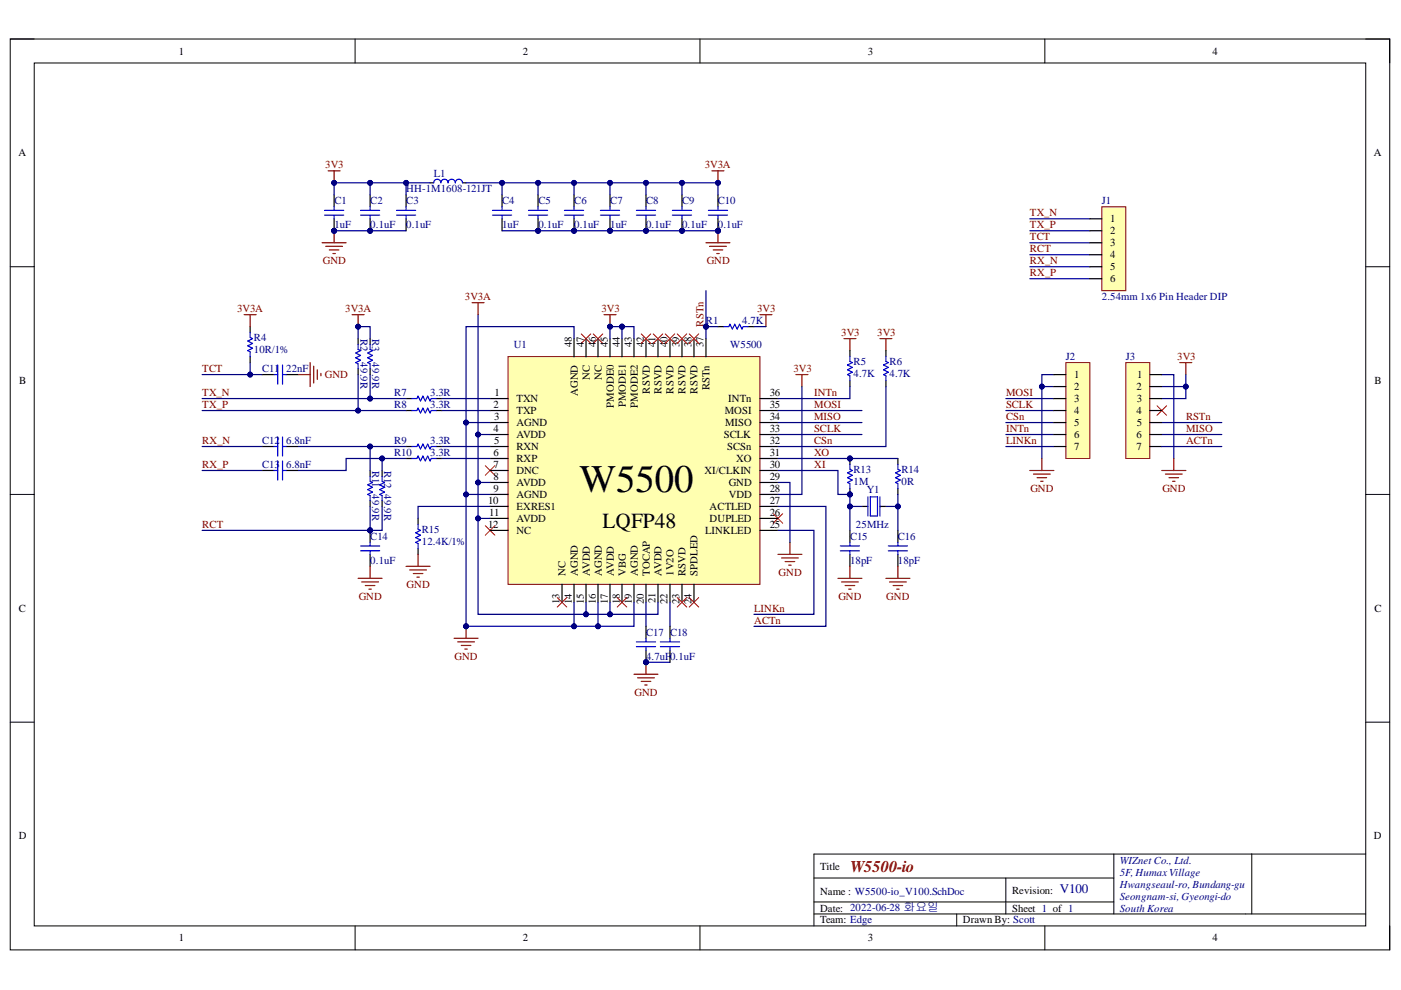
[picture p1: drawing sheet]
<svg xmlns="http://www.w3.org/2000/svg" width="297mm" height="210mm" viewBox="0 0 297 210" stroke-linecap="round" stroke-linejoin="round" font-family="sans-serif">
<defs><g id="words">
<text font-size="8.3" x="122.9" y="104.3">W5500</text>
<text font-size="4.6" x="127.8" y="111.9">LQFP48</text>
<text font-size="3.5" fill="#800000" x="180.2" y="184.9">W5500-io</text>
<text font-size="2.8" fill="#000080" x="224.7" y="189.4">V100</text>
<g font-size="2.3">
<text x="37.9" y="11.6">1</text>
<text x="110.8" y="11.6">2</text>
<text x="184" y="11.6">3</text>
<text x="257" y="11.6">4</text>
<text x="3.9" y="33.1">A</text>
<text x="291.3" y="33.1">A</text>
<text x="235.4" y="47.1">1</text>
<text x="235.4" y="49.7">2</text>
<text x="235.4" y="52.2">3</text>
<text x="235.4" y="54.8">4</text>
<text x="235.4" y="57.3">5</text>
<text x="235.4" y="59.9">6</text>
<text x="121.2" y="73.6" transform="rotate(-90 121.2 73.6)">48</text>
<text x="123.8" y="73.6" transform="rotate(-90 123.8 73.6)">47</text>
<text x="126.3" y="73.6" transform="rotate(-90 126.3 73.6)">46</text>
<text x="128.9" y="73.6" transform="rotate(-90 128.9 73.6)">45</text>
<text x="131.4" y="73.6" transform="rotate(-90 131.4 73.6)">44</text>
<text x="133.9" y="73.6" transform="rotate(-90 133.9 73.6)">43</text>
<text x="136.5" y="73.6" transform="rotate(-90 136.5 73.6)">42</text>
<text x="139" y="73.6" transform="rotate(-90 139 73.6)">41</text>
<text x="141.6" y="73.6" transform="rotate(-90 141.6 73.6)">40</text>
<text x="144.1" y="73.6" transform="rotate(-90 144.1 73.6)">39</text>
<text x="146.6" y="73.6" transform="rotate(-90 146.6 73.6)">38</text>
<text x="149.2" y="73.6" transform="rotate(-90 149.2 73.6)">37</text>
<text x="4.1" y="81.4">B</text>
<text x="104.8" y="83.9">1</text>
<text x="122.5" y="83.9" transform="rotate(-90 122.5 83.9)">AGND</text>
<text x="125.1" y="80.5" transform="rotate(-90 125.1 80.5)">NC</text>
<text x="127.6" y="80.5" transform="rotate(-90 127.6 80.5)">NC</text>
<text x="137.7" y="83.4" transform="rotate(-90 137.7 83.4)">RSVD</text>
<text x="140.3" y="83.4" transform="rotate(-90 140.3 83.4)">RSVD</text>
<text x="142.8" y="83.4" transform="rotate(-90 142.8 83.4)">RSVD</text>
<text x="145.4" y="83.4" transform="rotate(-90 145.4 83.4)">RSVD</text>
<text x="147.9" y="83.4" transform="rotate(-90 147.9 83.4)">RSVD</text>
<text x="150.4" y="82.8" transform="rotate(-90 150.4 82.8)">RSTn</text>
<text x="163.2" y="83.9">36</text>
<text x="227.8" y="80.1">1</text>
<text x="227.8" y="82.7">2</text>
<text x="241" y="82.7">2</text>
<text x="241.1" y="80.1">1</text>
<text x="291.4" y="81.4">B</text>
<text x="104.7" y="86.5">2</text>
<text x="104.7" y="89">3</text>
<text x="109.5" y="85.2">TXN</text>
<text x="109.5" y="87.8">TXP</text>
<text x="130.1" y="86.5" transform="rotate(-90 130.1 86.5)">PMODE0</text>
<text x="132.7" y="86.3" transform="rotate(-90 132.7 86.3)">PMODE1</text>
<text x="135.2" y="86.5" transform="rotate(-90 135.2 86.5)">PMODE2</text>
<text x="153.7" y="87.8">MOSI</text>
<text x="154.4" y="85.2">INTn</text>
<text x="163.2" y="89">34</text>
<text x="163.2" y="86.5">35</text>
<text x="227.8" y="85.2">3</text>
<text x="227.8" y="87.8">4</text>
<text x="241" y="87.8">4</text>
<text x="241.1" y="85.2">3</text>
<text x="104.7" y="91.6">4</text>
<text x="104.7" y="94.2">5</text>
<text x="109.5" y="90.3">AGND</text>
<text x="109.5" y="92.9">AVDD</text>
<text x="109.5" y="95.4">RXN</text>
<text x="153.5" y="92.9">SCLK</text>
<text x="153.7" y="90.3">MISO</text>
<text x="154.2" y="95.4">SCSn</text>
<text x="163.2" y="94.2">32</text>
<text x="163.2" y="91.6">33</text>
<text x="227.8" y="90.3">5</text>
<text x="227.8" y="92.9">6</text>
<text x="227.8" y="95.4">7</text>
<text x="241" y="92.9">6</text>
<text x="241" y="95.4">7</text>
<text x="241.1" y="90.3">5</text>
<text x="104.7" y="96.7">6</text>
<text x="104.7" y="99.3">7</text>
<text x="104.7" y="101.8">8</text>
<text x="109.5" y="98">RXP</text>
<text x="109.5" y="100.5">DNC</text>
<text x="149.3" y="100.5">XI/CLKIN</text>
<text x="156.1" y="98">XO</text>
<text x="163.2" y="101.8">29</text>
<text x="163.2" y="99.3">30</text>
<text x="163.2" y="96.7">31</text>
<text x="103.5" y="106.9">10</text>
<text x="104.7" y="104.3">9</text>
<text x="109.5" y="103.1">AVDD</text>
<text x="109.5" y="105.6">AGND</text>
<text x="154.5" y="105.6">VDD</text>
<text x="154.5" y="103.1">GND</text>
<text x="163.2" y="106.9">27</text>
<text x="163.2" y="104.3">28</text>
<text x="103.5" y="111.9">12</text>
<text x="103.7" y="109.4">11</text>
<text x="109.5" y="108.1">EXRES1</text>
<text x="109.5" y="110.7">AVDD</text>
<text x="109.5" y="113.2">NC</text>
<text x="149.5" y="113.2">LINKLED</text>
<text x="150.4" y="110.7">DUPLED</text>
<text x="150.4" y="108.1">ACTLED</text>
<text x="163.2" y="111.9">25</text>
<text x="163.2" y="109.4">26</text>
<text x="119.9" y="122.1" transform="rotate(-90 119.9 122.1)">NC</text>
<text x="122.5" y="122.1" transform="rotate(-90 122.5 122.1)">AGND</text>
<text x="125.1" y="122.1" transform="rotate(-90 125.1 122.1)">AVDD</text>
<text x="127.6" y="122.1" transform="rotate(-90 127.6 122.1)">AGND</text>
<text x="130.1" y="122.1" transform="rotate(-90 130.1 122.1)">AVDD</text>
<text x="132.7" y="122.1" transform="rotate(-90 132.7 122.1)">VBG</text>
<text x="135.2" y="122.1" transform="rotate(-90 135.2 122.1)">AGND</text>
<text x="137.7" y="122.1" transform="rotate(-90 137.7 122.1)">TOCAP</text>
<text x="140.3" y="122.1" transform="rotate(-90 140.3 122.1)">AVDD</text>
<text x="142.8" y="122.1" transform="rotate(-90 142.8 122.1)">1V2O</text>
<text x="145.4" y="122.1" transform="rotate(-90 145.4 122.1)">RSVD</text>
<text x="147.9" y="122.1" transform="rotate(-90 147.9 122.1)">SPDLED</text>
<text x="4" y="129.7">C</text>
<text x="118.6" y="128" transform="rotate(-90 118.6 128)">13</text>
<text x="121.2" y="128.2" transform="rotate(-90 121.2 128.2)">14</text>
<text x="123.8" y="128.1" transform="rotate(-90 123.8 128.1)">15</text>
<text x="126.3" y="128.2" transform="rotate(-90 126.3 128.2)">16</text>
<text x="128.9" y="128.1" transform="rotate(-90 128.9 128.1)">17</text>
<text x="131.4" y="128.1" transform="rotate(-90 131.4 128.1)">18</text>
<text x="133.9" y="128.1" transform="rotate(-90 133.9 128.1)">19</text>
<text x="136.5" y="128.2" transform="rotate(-90 136.5 128.2)">20</text>
<text x="139" y="127.9" transform="rotate(-90 139 127.9)">21</text>
<text x="141.6" y="128.2" transform="rotate(-90 141.6 128.2)">22</text>
<text x="144.1" y="128" transform="rotate(-90 144.1 128)">23</text>
<text x="146.6" y="128.2" transform="rotate(-90 146.6 128.2)">24</text>
<text x="291.4" y="129.7">C</text>
<text x="4" y="178">D</text>
<text x="291.3" y="178">D</text>
<text x="173.9" y="184.4">Title</text>
<text x="173.9" y="189.7">Name : W5500-io_V100.SchDoc</text>
<text x="214.6" y="189.5">Revision:</text>
<text x="173.9" y="193.3">Date: 2022-06-28 화요일</text>
<text x="173.9" y="195.8">Team: Edge</text>
<text x="204.2" y="195.8">Drawn By: Scott</text>
<text x="214.6" y="193.3">Sheet 1 of 1</text>
<text x="37.9" y="199.6">1</text>
<text x="110.8" y="199.6">2</text>
<text x="184" y="199.6">3</text>
<text x="257" y="199.6">4</text>
</g>
<g font-size="2.3" fill="#800000">
<text x="69" y="35.7">3V3</text>
<text x="149.4" y="35.7">3V3A</text>
<text x="218.4" y="45.8">TX_N</text>
<text x="218.4" y="48.4">TX_P</text>
<text x="218.4" y="51">TCT</text>
<text x="218.4" y="53.5">RCT</text>
<text x="68.4" y="56">GND</text>
<text x="149.8" y="56">GND</text>
<text x="218.4" y="56">RX_N</text>
<text x="218.4" y="58.6">RX_P</text>
<text x="98.6" y="63.7">3V3A</text>
<text x="50.3" y="66.2">3V3A</text>
<text x="73.2" y="66.2">3V3A</text>
<text x="127.5" y="66.2">3V3</text>
<text x="149.2" y="69.2" transform="rotate(-90 149.2 69.2)">RSTn</text>
<text x="160.5" y="66.2">3V3</text>
<text x="178.4" y="71.3">3V3</text>
<text x="186" y="71.3">3V3</text>
<text x="249.6" y="76.3">3V3</text>
<text x="42.9" y="83.9">TX_N</text>
<text x="42.9" y="78.9">TCT</text>
<text x="68.9" y="80.1">GND</text>
<text x="168.2" y="78.9">3V3</text>
<text x="172.6" y="83.9">INTn</text>
<text x="213.3" y="83.9">MOSI</text>
<text x="42.9" y="86.5">TX_P</text>
<text x="172.6" y="86.5">MOSI</text>
<text x="172.6" y="89">MISO</text>
<text x="213.3" y="86.5">SCLK</text>
<text x="213.3" y="89">CSn</text>
<text x="251.5" y="89">RSTn</text>
<text x="42.9" y="94.2">RX_N</text>
<text x="172.6" y="91.6">SCLK</text>
<text x="172.6" y="94.2">CSn</text>
<text x="213.3" y="91.6">INTn</text>
<text x="213.3" y="94.2">LINKn</text>
<text x="251.5" y="91.6">MISO</text>
<text x="251.5" y="94.2">ACTn</text>
<text x="42.9" y="99.3">RX_P</text>
<text x="172.6" y="96.7">XO</text>
<text x="172.6" y="99.3">XI</text>
<text x="218.5" y="104.3">GND</text>
<text x="246.5" y="104.3">GND</text>
<text x="42.9" y="111.9">RCT</text>
<text x="86.2" y="124.6">GND</text>
<text x="165.1" y="122.1">GND</text>
<text x="76.1" y="127.2">GND</text>
<text x="159.9" y="129.7">LINKn</text>
<text x="177.8" y="127.2">GND</text>
<text x="187.9" y="127.2">GND</text>
<text x="159.9" y="132.2">ACTn</text>
<text x="96.4" y="139.9">GND</text>
<text x="134.5" y="147.5">GND</text>
</g>
<g font-size="2.3" fill="#000080">
<text x="86.1" y="40.7">HH-1M1608-121JT</text>
<text x="92" y="37.5">L1</text>
<text x="70.9" y="43.3">C1</text>
<text x="78.5" y="43.3">C2</text>
<text x="86.1" y="43.3">C3</text>
<text x="106.4" y="43.3">C4</text>
<text x="114.1" y="43.3">C5</text>
<text x="121.8" y="43.3">C6</text>
<text x="129.4" y="43.3">C7</text>
<text x="137" y="43.3">C8</text>
<text x="144.6" y="43.3">C9</text>
<text x="152.2" y="43.3">C10</text>
<text x="233.6" y="43.3">J1</text>
<text x="70.9" y="48.4">1uF</text>
<text x="78.5" y="48.4">0.1uF</text>
<text x="86.1" y="48.4">0.1uF</text>
<text x="106.4" y="48.4">1uF</text>
<text x="114.1" y="48.4">0.1uF</text>
<text x="121.8" y="48.4">0.1uF</text>
<text x="129.4" y="48.4">1uF</text>
<text x="137" y="48.4">0.1uF</text>
<text x="144.6" y="48.4">0.1uF</text>
<text x="152.2" y="48.4">0.1uF</text>
<text x="233.6" y="63.7">2.54mm 1x6 Pin Header DIP</text>
<text x="76.4" y="71.8" transform="rotate(90 76.4 71.8)">R2</text>
<text x="78.9" y="71.8" transform="rotate(90 78.9 71.8)">R3</text>
<text x="149.7" y="68.7">R1</text>
<text x="157.4" y="68.7">4.7K</text>
<text x="53.8" y="72.3">R4</text>
<text x="53.8" y="74.8">10R/1%</text>
<text x="76.4" y="76.8" transform="rotate(90 76.4 76.8)">49.9R</text>
<text x="78.9" y="76.8" transform="rotate(90 78.9 76.8)">49.9R</text>
<text x="109" y="73.8">U1</text>
<text x="154.8" y="73.8">W5500</text>
<text x="181" y="77.4">R5</text>
<text x="188.6" y="77.4">R6</text>
<text x="226" y="76.3">J2</text>
<text x="238.7" y="76.3">J3</text>
<text x="55.6" y="78.9">C11</text>
<text x="60.7" y="78.9">22nF</text>
<text x="83.6" y="83.9">R7</text>
<text x="91.2" y="83.9">3.3R</text>
<text x="181" y="79.9">4.7K</text>
<text x="188.6" y="79.9">4.7K</text>
<text x="83.6" y="86.5">R8</text>
<text x="91.2" y="86.5">3.3R</text>
<text x="55.6" y="94.2">C12</text>
<text x="60.7" y="94.2">6.8nF</text>
<text x="83.6" y="94.2">R9</text>
<text x="91.2" y="94.2">3.3R</text>
<text x="55.6" y="99.3">C13</text>
<text x="60.7" y="99.3">6.8nF</text>
<text x="78.9" y="99.8" transform="rotate(90 78.9 99.8)">R11</text>
<text x="81.5" y="99.8" transform="rotate(90 81.5 99.8)">R12</text>
<text x="83.6" y="96.7">R10</text>
<text x="91.2" y="96.7">3.3R</text>
<text x="181" y="100.3">R13</text>
<text x="191.1" y="100.3">R14</text>
<text x="78.9" y="104.8" transform="rotate(90 78.9 104.8)">49.9R</text>
<text x="81.5" y="104.8" transform="rotate(90 81.5 104.8)">49.9R</text>
<text x="181" y="102.8">1M</text>
<text x="183.8" y="104.6">Y1</text>
<text x="191.1" y="102.8">0R</text>
<text x="89.4" y="112.9">R15</text>
<text x="181.5" y="111.9">25MHz</text>
<text x="78.5" y="114.5">C14</text>
<text x="78.5" y="119.5">0.1uF</text>
<text x="89.4" y="115.5">12.4K/1%</text>
<text x="180.2" y="114.5">C15</text>
<text x="180.2" y="119.5">18pF</text>
<text x="190.4" y="114.5">C16</text>
<text x="190.4" y="119.5">18pF</text>
<text x="137" y="134.8">C17</text>
<text x="142.1" y="134.8">C18</text>
<text x="137" y="139.9">4.7uF</text>
<text x="142.1" y="139.9">0.1uF</text>
<text x="237.4" y="183.1">WIZnet Co., Ltd.</text>
<text x="237.4" y="185.7">5F, HumaxVillage</text>
<text x="237.4" y="188.2">Hwangseaul-ro, Bundang-gu</text>
<text x="237.4" y="190.7">Seongnam-si, Gyeongi-do</text>
<text x="237.4" y="193.3">South Korea</text>
</g>
</g></defs>
<path d="M2.2 8.3h292.5v193.1h-292.5z" fill="none" stroke="#000" stroke-width=".21"/>
<path d="M7.3 13.4h282.3v182.9h-282.3z" fill-rule="evenodd" fill="#fff"/>
<g fill="none" stroke="#000" stroke-width=".21">
<path d="M2.2 8.3h5.1M7.3 13.4h282.3v182.9h-282.3zM75.3 8.3v5M148.4 8.3v5M221.5 8.3v5.1M289.6 8.3h5.1v5.1M2.2 56.6h5.1M289.6 56.6h5.1M2.2 104.8h5.1M289.6 104.8h5.1M2.2 153.1h5.1M289.6 153.1h5.1"/>
<path d="M75.3 196.3v5.1M148.4 196.3v5.1M172.6 186.2h63.6M172.6 193.8h117M172.6 191.2h63.6M202.8 193.8v2.5M213.3 186.2v7.6M221.5 196.3v5.1M236.2 181.1v12.7M265.4 181.1v12.7M289.6 181.1h-117v15.2M294.7 196.3v5.1"/>
</g>
<path d="M91.2 38.8h.7M98.1 38.8h.7M182.7 107.4h1.3M186.6 107.4h1.2" fill="none" stroke="#000" stroke-width=".25"/>
<path d="M91.9 38.8a.76 .76 0 0 1 .8-.8 .76 .76 0 0 1 .8 .8 .76 .76 0 0 1 .7-.8 .76 .76 0 0 1 .8 .8 .76 .76 0 0 1 .8-.8 .76 .76 0 0 1 .7 .8 .76 .76 0 0 1 .8-.8 .76 .76 0 0 1 .8 .8M184 105.3v4.1M184.5 105.3h1.5v4.1h-1.5zM186.6 105.3v4.1" fill="none" stroke="#00f" stroke-width=".25"/>
<circle cx="121.7" cy="48.9" r=".51" fill="#000080"/>
<circle cx="121.7" cy="48.9" r=".51" fill="none" stroke="#000080" stroke-width=".21"/>
<path d="M121.7 46.4v2.5" fill="none" stroke="#000" stroke-width=".25"/>
<circle cx="121.7" cy="48.9" r=".51" fill="#000080"/>
<circle cx="121.7" cy="48.9" r=".51" fill="none" stroke="#000080" stroke-width=".21"/>
<path d="M121.7 41.3v2.5" fill="none" stroke="#000" stroke-width=".25"/>
<path d="M119.7 44.6h4M119.7 45.6h4M121.7 43.8v.8M121.7 45.6v.8" fill="none" stroke="#00f" stroke-width=".25"/>
<circle cx="129.3" cy="48.9" r=".51" fill="#000080"/>
<circle cx="129.3" cy="48.9" r=".51" fill="none" stroke="#000080" stroke-width=".21"/>
<path d="M129.3 46.4v2.5" fill="none" stroke="#000" stroke-width=".25"/>
<circle cx="129.3" cy="48.9" r=".51" fill="#000080"/>
<circle cx="129.3" cy="48.9" r=".51" fill="none" stroke="#000080" stroke-width=".21"/>
<path d="M129.3 41.3v2.5" fill="none" stroke="#000" stroke-width=".25"/>
<path d="M127.3 44.6h4.1M127.3 45.6h4.1M129.3 43.8v.8M129.3 45.6v.8" fill="none" stroke="#00f" stroke-width=".25"/>
<circle cx="137" cy="48.9" r=".51" fill="#000080"/>
<circle cx="137" cy="48.9" r=".51" fill="none" stroke="#000080" stroke-width=".21"/>
<path d="M137 46.4v2.5" fill="none" stroke="#000" stroke-width=".25"/>
<circle cx="137" cy="48.9" r=".51" fill="#000080"/>
<circle cx="137" cy="48.9" r=".51" fill="none" stroke="#000080" stroke-width=".21"/>
<path d="M137 41.3v2.5" fill="none" stroke="#000" stroke-width=".25"/>
<path d="M134.9 44.6h4.1M134.9 45.6h4.1M137 43.8v.8M137 45.6v.8" fill="none" stroke="#00f" stroke-width=".25"/>
<circle cx="144.6" cy="48.9" r=".51" fill="#000080"/>
<circle cx="144.6" cy="48.9" r=".51" fill="none" stroke="#000080" stroke-width=".21"/>
<path d="M144.6 46.4v2.5" fill="none" stroke="#000" stroke-width=".25"/>
<circle cx="144.6" cy="48.9" r=".51" fill="#000080"/>
<circle cx="144.6" cy="48.9" r=".51" fill="none" stroke="#000080" stroke-width=".21"/>
<path d="M144.6 41.3v2.5" fill="none" stroke="#000" stroke-width=".25"/>
<path d="M142.6 44.6h4M142.6 45.6h4M144.6 43.8v.8M144.6 45.6v.8" fill="none" stroke="#00f" stroke-width=".25"/>
<circle cx="152.2" cy="48.9" r=".51" fill="#000080"/>
<circle cx="152.2" cy="48.9" r=".51" fill="none" stroke="#000080" stroke-width=".21"/>
<path d="M152.2 46.4v2.5" fill="none" stroke="#000" stroke-width=".25"/>
<circle cx="152.2" cy="48.9" r=".51" fill="#000080"/>
<circle cx="152.2" cy="48.9" r=".51" fill="none" stroke="#000080" stroke-width=".21"/>
<path d="M152.2 41.3v2.5" fill="none" stroke="#000" stroke-width=".25"/>
<path d="M150.2 44.6h4.1M150.2 45.6h4.1M152.2 43.8v.8M152.2 45.6v.8" fill="none" stroke="#00f" stroke-width=".25"/>
<circle cx="70.8" cy="48.9" r=".51" fill="#000080"/>
<circle cx="70.8" cy="48.9" r=".51" fill="none" stroke="#000080" stroke-width=".21"/>
<path d="M70.8 46.4v2.5" fill="none" stroke="#000" stroke-width=".25"/>
<circle cx="70.8" cy="48.9" r=".51" fill="#000080"/>
<circle cx="70.8" cy="48.9" r=".51" fill="none" stroke="#000080" stroke-width=".21"/>
<path d="M70.8 41.3v2.5" fill="none" stroke="#000" stroke-width=".25"/>
<path d="M68.8 44.6h4.1M68.8 45.6h4.1M70.8 43.8v.8M70.8 45.6v.8" fill="none" stroke="#00f" stroke-width=".25"/>
<circle cx="78.5" cy="48.9" r=".51" fill="#000080"/>
<circle cx="78.5" cy="48.9" r=".51" fill="none" stroke="#000080" stroke-width=".21"/>
<path d="M78.5 46.4v2.5" fill="none" stroke="#000" stroke-width=".25"/>
<circle cx="78.5" cy="48.9" r=".51" fill="#000080"/>
<circle cx="78.5" cy="48.9" r=".51" fill="none" stroke="#000080" stroke-width=".21"/>
<path d="M78.5 41.3v2.5M86.1 41.3v2.5M86.1 46.4v2.5M106.4 41.3v2.5M106.4 46.4v2.5" fill="none" stroke="#000" stroke-width=".25"/>
<path d="M76.4 44.6h4.1M76.4 45.6h4.1M78.5 43.8v.8M78.5 45.6v.8M84.1 44.6h4M84.1 45.6h4M86.1 43.8v.8M86.1 45.6v.8M104.4 44.6h4.1M104.4 45.6h4.1M106.4 43.8v.8M106.4 45.6v.8" fill="none" stroke="#00f" stroke-width=".25"/>
<circle cx="114.1" cy="48.9" r=".51" fill="#000080"/>
<circle cx="114.1" cy="48.9" r=".51" fill="none" stroke="#000080" stroke-width=".21"/>
<path d="M114.1 46.4v2.5" fill="none" stroke="#000" stroke-width=".25"/>
<circle cx="114.1" cy="48.9" r=".51" fill="#000080"/>
<circle cx="114.1" cy="48.9" r=".51" fill="none" stroke="#000080" stroke-width=".21"/>
<path d="M114.1 41.3v2.5M55.6 79.4h2.5M60.7 79.4h2.5M180.2 112.5v2.5M180.2 117.5v2.6M142 132.8v2.5M142 137.9v2.5" fill="none" stroke="#000" stroke-width=".25"/>
<g fill="none" stroke="#00f" stroke-width=".25">
<path d="M112 44.6h4.1M112 45.6h4.1M114.1 43.8v.8M114.1 45.6v.8M58.1 79.4h.8M58.9 77.4v4.1M59.9 77.4v4.1M59.9 79.4h.8M178.2 115.8h4M178.2 116.8h4M180.2 115v.8M180.2 116.8v.7"/>
<path d="M140 136.1h4.1M140 137.1h4.1M142 135.3v.8M142 137.1v.8"/>
</g>
<circle cx="78.5" cy="112.5" r=".51" fill="#000080"/>
<circle cx="78.5" cy="112.5" r=".51" fill="none" stroke="#000080" stroke-width=".21"/>
<path d="M78.5 112.5v2.5M78.5 117.5v2.6" fill="none" stroke="#000" stroke-width=".25"/>
<circle cx="78.5" cy="112.5" r=".51" fill="#000080"/>
<circle cx="78.5" cy="112.5" r=".51" fill="none" stroke="#000080" stroke-width=".21"/>
<g fill="none" stroke="#00f" stroke-width=".25">
<path d="M75.9 73.1v1l.5 .2-1 .5 1 .6-1 .5 1 .5-1 .5 .5 .2v1.1M78.5 73.1v1l.5 .2-1 .5 1 .6-1 .5 1 .5-1 .5 .5 .2v1.1M87.4 84.5h1l.2-.5 .6 1 .5-1 .5 1 .5-1 .5 1 .2-.5h1.1M87.4 87h1l.2-.5 .6 1.1 .5-1.1 .5 1.1 .5-1.1 .5 1.1 .2-.6h1.1M87.4 94.7h1l.2-.5 .6 1 .5-1 .5 1 .5-1 .5 1 .2-.5h1.1M87.4 97.2h1l.2-.5 .6 1 .5-1 .5 1 .5-1 .5 1 .2-.5h1.1M190.4 98.5v1l.5 .3-1 .5 1 .5-1 .5 1 .5-1 .5 .5 .2v1.1M76.4 115.8h4.1M76.4 116.8h4.1M78.5 101v1l.5 .3-1 .5 1 .5-1 .5 1 .5-1 .5 .5 .3v1M78.5 115v.8M78.5 116.8v.7"/>
<path d="M81 101v1l.5 .3-1 .5 1 .5-1 .5 1 .5-1 .5 .5 .3v1M88.6 111.2v1l.6 .3-1.1 .5 1.1 .5-1.1 .5 1.1 .5-1.1 .5 .5 .3v1M188.3 115.8h4.1M188.3 116.8h4.1M190.4 115v.8M190.4 116.8v.7"/>
</g>
<g fill="none" stroke="#000" stroke-width=".25">
<path d="M75.9 71.8v1.3M75.9 78.2v1.2M78.5 71.8v1.3M78.5 78.2v1.2M78.5 99.8v1.2M81 99.8v1.2M86.1 84.5h1.3M86.1 87h1.3M86.1 94.7h1.3M86.1 97.2h1.3M92.5 84.5h1.2M92.5 87h1.2"/>
<path d="M92.5 94.7h1.2M92.5 97.2h1.2M190.4 97.2v1.3M78.5 106.1v1.3M81 106.1v1.3M88.6 109.9v1.3M88.6 116.3v1.2M190.4 103.6v1.2M190.4 112.5v2.5M190.4 117.5v2.6"/>
</g>
<circle cx="180.2" cy="97.2" r=".51" fill="#000080"/>
<circle cx="180.2" cy="97.2" r=".51" fill="none" stroke="#000080" stroke-width=".21"/>
<circle cx="180.2" cy="104.8" r=".51" fill="#000080"/>
<circle cx="180.2" cy="104.8" r=".51" fill="none" stroke="#000080" stroke-width=".21"/>
<path d="M180.2 97.2v1.3" fill="none" stroke="#000" stroke-width=".25"/>
<circle cx="180.2" cy="97.2" r=".51" fill="#000080"/>
<circle cx="180.2" cy="97.2" r=".51" fill="none" stroke="#000080" stroke-width=".21"/>
<path d="M180.2 103.6v1.2" fill="none" stroke="#000" stroke-width=".25"/>
<circle cx="180.2" cy="104.8" r=".51" fill="#000080"/>
<circle cx="180.2" cy="104.8" r=".51" fill="none" stroke="#000080" stroke-width=".21"/>
<path d="M53 70.5v1l.5 .3-1 .5 1 .5-1 .5 1 .5-1 .5 .5 .3v1M153.5 69.3h1l.3-.6 .5 1.1 .5-1.1 .5 1.1 .5-1.1 .5 1.1 .3-.5h1M180.2 98.5v1l.5 .3-1 .5 1 .5-1 .5 1 .5-1 .5 .5 .2v1.1" fill="none" stroke="#00f" stroke-width=".25"/>
<path d="M53 69.3v1.2M53 75.6v1.3M152.2 69.3h1.3M158.6 69.3h1.3" fill="none" stroke="#000" stroke-width=".25"/>
<path d="M168.8 79.4h2.5M170 79.4v2.6M96.3 135.3h5.1M97 136.1h3.6M97.8 136.9h2M98.6 137.6h.5M98.8 132.8v2.5" fill="none" stroke="#800000" stroke-width=".25"/>
<circle cx="98.8" cy="132.8" r=".51" fill="#000080"/>
<circle cx="98.8" cy="132.8" r=".51" fill="none" stroke="#000080" stroke-width=".21"/>
<path d="M164.9 117.5h5.1M165.7 118.3h3.6M166.5 119.1h2M167.2 119.8h.5M167.5 115v2.5M134.4 143h5.1M135.2 143.7h3.5M135.9 144.5h2.1M136.7 145.2h.5M137 140.4v2.6" fill="none" stroke="#800000" stroke-width=".25"/>
<g fill="none" stroke="#f00" stroke-width=".21">
<path d="M123.2 70.8l2.1 2M125.3 70.8l-2.1 2M125.8 70.8l2 2M127.8 70.8l-2 2M102.9 98.7l2 2.1M104.9 98.7l-2 2.1M102.9 111.4l2 2.1M104.9 111.4l-2 2.1M163.9 108.9l2.1 2M166 108.9l-2.1 2M118.1 126.7l2.1 2M120.2 126.7l-2.1 2"/>
<path d="M130.9 126.7l2 2M132.9 126.7l-2 2M146.1 126.7l2.1 2M148.2 126.7l-2.1 2"/>
</g>
<circle cx="137" cy="140.4" r=".51" fill="#000080"/>
<circle cx="137" cy="140.4" r=".51" fill="none" stroke="#000080" stroke-width=".21"/>
<path d="M128.1 66.7h2.5M129.3 66.7v2.6M88.6 117.5v2.6M86.1 120.1h5.1M86.9 120.8h3.5M87.6 121.6h2.1M88.4 122.4h.5" fill="none" stroke="#800000" stroke-width=".25"/>
<circle cx="129.3" cy="69.3" r=".51" fill="#000080"/>
<circle cx="129.3" cy="69.3" r=".51" fill="none" stroke="#000080" stroke-width=".21"/>
<path d="M178.9 71.8h2.6M180.2 71.8v2.5M186.6 71.8h2.5M187.8 71.8v2.5" fill="none" stroke="#800000" stroke-width=".25"/>
<path d="M107.7 75.6h53.4v48.3h-53.4z" fill-rule="evenodd" fill="#ffffb0"/>
<path d="M107.7 75.6h53.4v48.3h-53.4z" fill="none" stroke="#800000" stroke-width=".21"/>
<g fill="none" stroke="#000" stroke-width=".25">
<path d="M121.7 71.8v3.8M124.2 71.8v3.8M126.8 71.8v3.8M129.3 71.8v3.8M131.9 71.8v3.8M134.4 71.8v3.8M137 71.8v3.8M139.5 71.8v3.8M142 71.8v3.8M144.6 71.8v3.8M147.1 71.8v3.8M149.7 71.8v3.8"/>
<path d="M180.2 74.3v1.3M187.8 74.3v1.3M103.9 84.5h3.8M103.9 87h3.8M103.9 89.6h3.8M103.9 92.1h3.8M103.9 94.7h3.8M103.9 97.2h3.8M103.9 99.8h3.8M161.1 84.5h3.8M161.1 87h3.8M161.1 89.6h3.8"/>
<path d="M161.1 92.1h3.8M161.1 94.7h3.8M161.1 97.2h3.8M161.1 99.8h3.8M180.2 80.7v1.3M187.8 80.7v1.3M103.9 102.3h3.8M103.9 104.8h3.8M103.9 107.4h3.8M103.9 109.9h3.8M103.9 112.5h3.8M161.1 102.3h3.8"/>
<path d="M161.1 104.8h3.8M161.1 107.4h3.8M161.1 109.9h3.8M161.1 112.5h3.8M119.2 123.9v3.8M121.7 123.9v3.8M124.2 123.9v3.8M126.8 123.9v3.8M129.3 123.9v3.8M131.9 123.9v3.8M134.4 123.9v3.8M137 123.9v3.8"/>
<path d="M139.5 123.9v3.8M142 123.9v3.8M144.6 123.9v3.8M147.1 123.9v3.8"/>
</g>
<path d="M180.2 75.6v1l.5 .3-1 .5 1 .5-1 .5 1 .5-1 .5 .5 .3v1M187.8 75.6v1l.5 .3-1 .5 1 .5-1 .5 1 .5-1 .5 .5 .3v1" fill="none" stroke="#00f" stroke-width=".25"/>
<circle cx="137" cy="140.4" r=".51" fill="#000080"/>
<circle cx="137" cy="140.4" r=".51" fill="none" stroke="#000080" stroke-width=".21"/>
<path d="M137 137.9v2.5" fill="none" stroke="#000" stroke-width=".25"/>
<circle cx="137" cy="140.4" r=".51" fill="#000080"/>
<circle cx="137" cy="140.4" r=".51" fill="none" stroke="#000080" stroke-width=".21"/>
<path d="M137 132.8v2.5" fill="none" stroke="#000" stroke-width=".25"/>
<path d="M134.9 136.1h4.1M134.9 137.1h4.1M137 135.3v.8M137 137.1v.8" fill="none" stroke="#00f" stroke-width=".25"/>
<circle cx="149.7" cy="69.3" r=".51" fill="#000080"/>
<circle cx="149.7" cy="69.3" r=".51" fill="none" stroke="#000080" stroke-width=".21"/>
<path d="M161.1 66.7h2.6M162.4 66.7v2.6M177.7 122.6h5M178.4 123.4h3.6M179.2 124.1h2M179.9 124.9h.6M180.2 120.1v2.5M187.8 122.6h5.1M188.6 123.4h3.6M189.4 124.1h2M190.1 124.9h.5M190.4 120.1v2.5" fill="none" stroke="#800000" stroke-width=".25"/>
<path d="M135.9 70.8l2.1 2M138 70.8l-2.1 2M138.5 70.8l2 2M140.5 70.8l-2 2M141 70.8l2.1 2M143.1 70.8l-2.1 2M143.6 70.8l2 2M145.6 70.8l-2 2M146.1 70.8l2.1 2M148.2 70.8l-2.1 2M143.6 126.7l2 2M145.6 126.7l-2 2" fill="none" stroke="#f00" stroke-width=".21"/>
<path d="M55.6 99.8h2.5M55.6 94.7h2.5M60.7 99.8h2.5M60.7 94.7h2.5" fill="none" stroke="#000" stroke-width=".25"/>
<path d="M58.1 99.8h.8M58.1 94.7h.8M58.9 92.6v4.1M58.9 97.7v4.1M59.9 92.6v4.1M59.9 97.7v4.1M59.9 99.8h.8M59.9 94.7h.8" fill="none" stroke="#00f" stroke-width=".25"/>
<path d="M98.8 38.8h7.6v2.5" fill="none" stroke="#000080" stroke-width=".25"/>
<circle cx="106.4" cy="38.8" r=".51" fill="#000080"/>
<circle cx="106.4" cy="38.8" r=".51" fill="none" stroke="#000080" stroke-width=".21"/>
<path d="M106.4 38.8h7.7v2.5" fill="none" stroke="#000080" stroke-width=".25"/>
<circle cx="106.4" cy="38.8" r=".51" fill="#000080"/>
<circle cx="106.4" cy="38.8" r=".51" fill="none" stroke="#000080" stroke-width=".21"/>
<circle cx="114.1" cy="38.8" r=".51" fill="#000080"/>
<circle cx="114.1" cy="38.8" r=".51" fill="none" stroke="#000080" stroke-width=".21"/>
<path d="M86.1 38.8v2.5" fill="none" stroke="#000080" stroke-width=".25"/>
<circle cx="86.1" cy="38.8" r=".51" fill="#000080"/>
<circle cx="86.1" cy="38.8" r=".51" fill="none" stroke="#000080" stroke-width=".21"/>
<path d="M93.7 97.2h10.2M93.7 94.7h10.2M93.7 87h10.2M93.7 84.5h10.2M103.9 107.4h-15.3v2.5M121.7 127.7v5.1h-22.9" fill="none" stroke="#000080" stroke-width=".25"/>
<circle cx="121.7" cy="132.8" r=".51" fill="#000080"/>
<circle cx="121.7" cy="132.8" r=".51" fill="none" stroke="#000080" stroke-width=".21"/>
<circle cx="98.8" cy="132.8" r=".51" fill="#000080"/>
<circle cx="98.8" cy="132.8" r=".51" fill="none" stroke="#000080" stroke-width=".21"/>
<path d="M98.8 104.8h5.1" fill="none" stroke="#000080" stroke-width=".25"/>
<circle cx="98.8" cy="104.8" r=".51" fill="#000080"/>
<circle cx="98.8" cy="104.8" r=".51" fill="none" stroke="#000080" stroke-width=".21"/>
<path d="M121.7 71.8v-2.5h-22.9v20.3" fill="none" stroke="#000080" stroke-width=".25"/>
<circle cx="98.8" cy="89.6" r=".51" fill="#000080"/>
<circle cx="98.8" cy="89.6" r=".51" fill="none" stroke="#000080" stroke-width=".21"/>
<path d="M101.4 109.9v20.3h22.8v-2.5" fill="none" stroke="#000080" stroke-width=".25"/>
<circle cx="124.2" cy="130.2" r=".51" fill="#000080"/>
<circle cx="124.2" cy="130.2" r=".51" fill="none" stroke="#000080" stroke-width=".21"/>
<circle cx="101.4" cy="109.9" r=".51" fill="#000080"/>
<circle cx="101.4" cy="109.9" r=".51" fill="none" stroke="#000080" stroke-width=".21"/>
<path d="M101.4 102.3v7.6h2.5" fill="none" stroke="#000080" stroke-width=".25"/>
<circle cx="101.4" cy="109.9" r=".51" fill="#000080"/>
<circle cx="101.4" cy="109.9" r=".51" fill="none" stroke="#000080" stroke-width=".21"/>
<circle cx="101.4" cy="102.3" r=".51" fill="#000080"/>
<circle cx="101.4" cy="102.3" r=".51" fill="none" stroke="#000080" stroke-width=".21"/>
<path d="M101.4 92.1v10.2h2.5" fill="none" stroke="#000080" stroke-width=".25"/>
<circle cx="101.4" cy="102.3" r=".51" fill="#000080"/>
<circle cx="101.4" cy="102.3" r=".51" fill="none" stroke="#000080" stroke-width=".21"/>
<circle cx="101.4" cy="92.1" r=".51" fill="#000080"/>
<circle cx="101.4" cy="92.1" r=".51" fill="none" stroke="#000080" stroke-width=".21"/>
<path d="M101.4 66.7v25.4h2.5" fill="none" stroke="#000080" stroke-width=".25"/>
<circle cx="101.4" cy="92.1" r=".51" fill="#000080"/>
<circle cx="101.4" cy="92.1" r=".51" fill="none" stroke="#000080" stroke-width=".21"/>
<path d="M126.8 127.7v5.1h-5.1" fill="none" stroke="#000080" stroke-width=".25"/>
<circle cx="126.8" cy="132.8" r=".51" fill="#000080"/>
<circle cx="126.8" cy="132.8" r=".51" fill="none" stroke="#000080" stroke-width=".21"/>
<circle cx="121.7" cy="132.8" r=".51" fill="#000080"/>
<circle cx="121.7" cy="132.8" r=".51" fill="none" stroke="#000080" stroke-width=".21"/>
<path d="M129.3 127.7v2.5h-5.1" fill="none" stroke="#000080" stroke-width=".25"/>
<circle cx="124.2" cy="130.2" r=".51" fill="#000080"/>
<circle cx="124.2" cy="130.2" r=".51" fill="none" stroke="#000080" stroke-width=".21"/>
<circle cx="129.3" cy="130.2" r=".51" fill="#000080"/>
<circle cx="129.3" cy="130.2" r=".51" fill="none" stroke="#000080" stroke-width=".21"/>
<path d="M134.4 127.7v5.1h-7.6" fill="none" stroke="#000080" stroke-width=".25"/>
<circle cx="126.8" cy="132.8" r=".51" fill="#000080"/>
<circle cx="126.8" cy="132.8" r=".51" fill="none" stroke="#000080" stroke-width=".21"/>
<path d="M139.5 127.7v2.5h-10.2" fill="none" stroke="#000080" stroke-width=".25"/>
<circle cx="129.3" cy="130.2" r=".51" fill="#000080"/>
<circle cx="129.3" cy="130.2" r=".51" fill="none" stroke="#000080" stroke-width=".21"/>
<path d="M149.7 69.3h2.5M164.9 92.1h17.8M164.9 89.6h17.8M164.9 87h17.8M170 82v22.8h-5.1M180.2 82v2.5h-15.3M187.8 82v12.7h-22.9M164.9 112.5h7.7v17.7h-12.7M164.9 102.3h2.6v12.7M164.9 107.4h10.2v25.4h-15.2M137 127.7v5.1M142 127.7v5.1" fill="none" stroke="#000080" stroke-width=".25"/>
<circle cx="149.7" cy="69.3" r=".51" fill="#000080"/>
<circle cx="149.7" cy="69.3" r=".51" fill="none" stroke="#000080" stroke-width=".21"/>
<path d="M164.9 97.2h25.5" fill="none" stroke="#000080" stroke-width=".25"/>
<circle cx="180.2" cy="97.2" r=".51" fill="#000080"/>
<circle cx="180.2" cy="97.2" r=".51" fill="none" stroke="#000080" stroke-width=".21"/>
<path d="M190.4 104.8v2.6h-2.6" fill="none" stroke="#000080" stroke-width=".25"/>
<circle cx="190.4" cy="107.4" r=".51" fill="#000080"/>
<circle cx="190.4" cy="107.4" r=".51" fill="none" stroke="#000080" stroke-width=".21"/>
<path d="M180.2 107.4h2.5" fill="none" stroke="#000080" stroke-width=".25"/>
<circle cx="180.2" cy="107.4" r=".51" fill="#000080"/>
<circle cx="180.2" cy="107.4" r=".51" fill="none" stroke="#000080" stroke-width=".21"/>
<path d="M190.4 107.4v5.1" fill="none" stroke="#000080" stroke-width=".25"/>
<circle cx="190.4" cy="107.4" r=".51" fill="#000080"/>
<circle cx="190.4" cy="107.4" r=".51" fill="none" stroke="#000080" stroke-width=".21"/>
<path d="M137 140.4h5" fill="none" stroke="#000080" stroke-width=".25"/>
<circle cx="137" cy="140.4" r=".51" fill="#000080"/>
<circle cx="137" cy="140.4" r=".51" fill="none" stroke="#000080" stroke-width=".21"/>
<path d="M131.9 69.3h-2.6v2.5" fill="none" stroke="#000080" stroke-width=".25"/>
<circle cx="129.3" cy="69.3" r=".51" fill="#000080"/>
<circle cx="129.3" cy="69.3" r=".51" fill="none" stroke="#000080" stroke-width=".21"/>
<circle cx="131.9" cy="69.3" r=".51" fill="#000080"/>
<circle cx="131.9" cy="69.3" r=".51" fill="none" stroke="#000080" stroke-width=".21"/>
<path d="M131.9 69.3h2.5v2.5" fill="none" stroke="#000080" stroke-width=".25"/>
<circle cx="131.9" cy="69.3" r=".51" fill="#000080"/>
<circle cx="131.9" cy="69.3" r=".51" fill="none" stroke="#000080" stroke-width=".21"/>
<path d="M131.9 69.3v2.5" fill="none" stroke="#000080" stroke-width=".25"/>
<circle cx="131.9" cy="69.3" r=".51" fill="#000080"/>
<circle cx="131.9" cy="69.3" r=".51" fill="none" stroke="#000080" stroke-width=".21"/>
<path d="M78.5 79.4v5.1h7.6M159.9 69.3h2.5" fill="none" stroke="#000080" stroke-width=".25"/>
<circle cx="78.5" cy="84.5" r=".51" fill="#000080"/>
<circle cx="78.5" cy="84.5" r=".51" fill="none" stroke="#000080" stroke-width=".21"/>
<path d="M75.9 79.4v7.6h10.2" fill="none" stroke="#000080" stroke-width=".25"/>
<circle cx="75.9" cy="87" r=".51" fill="#000080"/>
<circle cx="75.9" cy="87" r=".51" fill="none" stroke="#000080" stroke-width=".21"/>
<path d="M42.9 87h33" fill="none" stroke="#000080" stroke-width=".25"/>
<circle cx="75.9" cy="87" r=".51" fill="#000080"/>
<circle cx="75.9" cy="87" r=".51" fill="none" stroke="#000080" stroke-width=".21"/>
<path d="M42.9 84.5h35.6" fill="none" stroke="#000080" stroke-width=".25"/>
<circle cx="78.5" cy="84.5" r=".51" fill="#000080"/>
<circle cx="78.5" cy="84.5" r=".51" fill="none" stroke="#000080" stroke-width=".21"/>
<path d="M63.2 79.4h2.6M65.8 76.9v5.1M66.5 77.6v3.6M67.3 78.4v2M68 79.2v.5" fill="none" stroke="#800000" stroke-width=".25"/>
<path d="M81 107.4v5.1h-2.5" fill="none" stroke="#000080" stroke-width=".25"/>
<circle cx="78.5" cy="112.5" r=".51" fill="#000080"/>
<circle cx="78.5" cy="112.5" r=".51" fill="none" stroke="#000080" stroke-width=".21"/>
<path d="M53 76.9v2.5M42.9 99.8h12.7M42.9 94.7h12.7" fill="none" stroke="#000080" stroke-width=".25"/>
<circle cx="53" cy="79.4" r=".51" fill="#000080"/>
<circle cx="53" cy="79.4" r=".51" fill="none" stroke="#000080" stroke-width=".21"/>
<path d="M75.9 71.8v-2.5h2.6v2.5" fill="none" stroke="#000080" stroke-width=".25"/>
<circle cx="75.9" cy="69.3" r=".51" fill="#000080"/>
<circle cx="75.9" cy="69.3" r=".51" fill="none" stroke="#000080" stroke-width=".21"/>
<path d="M75.9 122.6h5.1M76.7 123.4h3.5M77.4 124.1h2.1M78.2 124.9h.5M78.5 120.1v2.5" fill="none" stroke="#800000" stroke-width=".25"/>
<path d="M121.7 38.8v2.5" fill="none" stroke="#000080" stroke-width=".25"/>
<circle cx="121.7" cy="38.8" r=".51" fill="#000080"/>
<circle cx="121.7" cy="38.8" r=".51" fill="none" stroke="#000080" stroke-width=".21"/>
<path d="M129.3 38.8v2.5" fill="none" stroke="#000080" stroke-width=".25"/>
<circle cx="129.3" cy="38.8" r=".51" fill="#000080"/>
<circle cx="129.3" cy="38.8" r=".51" fill="none" stroke="#000080" stroke-width=".21"/>
<path d="M137 38.8v2.5" fill="none" stroke="#000080" stroke-width=".25"/>
<circle cx="137" cy="38.8" r=".51" fill="#000080"/>
<circle cx="137" cy="38.8" r=".51" fill="none" stroke="#000080" stroke-width=".21"/>
<path d="M150.9 36.2h2.6M152.2 36.2v2.6" fill="none" stroke="#800000" stroke-width=".25"/>
<circle cx="152.2" cy="38.8" r=".51" fill="#000080"/>
<circle cx="152.2" cy="38.8" r=".51" fill="none" stroke="#000080" stroke-width=".21"/>
<path d="M149.7 51.5h5.1M150.4 52.2h3.6M151.2 53h2M152 53.8h.5M152.2 48.9v2.6" fill="none" stroke="#800000" stroke-width=".25"/>
<circle cx="152.2" cy="48.9" r=".51" fill="#000080"/>
<circle cx="152.2" cy="48.9" r=".51" fill="none" stroke="#000080" stroke-width=".21"/>
<path d="M106.4 48.9h45.8" fill="none" stroke="#000080" stroke-width=".25"/>
<circle cx="114.1" cy="48.9" r=".51" fill="#000080"/>
<circle cx="114.1" cy="48.9" r=".51" fill="none" stroke="#000080" stroke-width=".21"/>
<circle cx="121.7" cy="48.9" r=".51" fill="#000080"/>
<circle cx="121.7" cy="48.9" r=".51" fill="none" stroke="#000080" stroke-width=".21"/>
<circle cx="129.3" cy="48.9" r=".51" fill="#000080"/>
<circle cx="129.3" cy="48.9" r=".51" fill="none" stroke="#000080" stroke-width=".21"/>
<circle cx="137" cy="48.9" r=".51" fill="#000080"/>
<circle cx="137" cy="48.9" r=".51" fill="none" stroke="#000080" stroke-width=".21"/>
<circle cx="144.6" cy="48.9" r=".51" fill="#000080"/>
<circle cx="144.6" cy="48.9" r=".51" fill="none" stroke="#000080" stroke-width=".21"/>
<circle cx="152.2" cy="48.9" r=".51" fill="#000080"/>
<circle cx="152.2" cy="48.9" r=".51" fill="none" stroke="#000080" stroke-width=".21"/>
<path d="M144.6 38.8h7.6v2.5" fill="none" stroke="#000080" stroke-width=".25"/>
<circle cx="144.6" cy="38.8" r=".51" fill="#000080"/>
<circle cx="144.6" cy="38.8" r=".51" fill="none" stroke="#000080" stroke-width=".21"/>
<circle cx="152.2" cy="38.8" r=".51" fill="#000080"/>
<circle cx="152.2" cy="38.8" r=".51" fill="none" stroke="#000080" stroke-width=".21"/>
<path d="M78.5 38.8h-7.7v2.5" fill="none" stroke="#000080" stroke-width=".25"/>
<circle cx="78.5" cy="38.8" r=".51" fill="#000080"/>
<circle cx="78.5" cy="38.8" r=".51" fill="none" stroke="#000080" stroke-width=".21"/>
<circle cx="70.8" cy="38.8" r=".51" fill="#000080"/>
<circle cx="70.8" cy="38.8" r=".51" fill="none" stroke="#000080" stroke-width=".21"/>
<path d="M70.8 48.9h15.3" fill="none" stroke="#000080" stroke-width=".25"/>
<circle cx="70.8" cy="48.9" r=".51" fill="#000080"/>
<circle cx="70.8" cy="48.9" r=".51" fill="none" stroke="#000080" stroke-width=".21"/>
<circle cx="78.5" cy="48.9" r=".51" fill="#000080"/>
<circle cx="78.5" cy="48.9" r=".51" fill="none" stroke="#000080" stroke-width=".21"/>
<path d="M68.3 51.5h5.1M69.1 52.2h3.5M69.8 53h2.1M70.6 53.8h.5M70.8 48.9v2.6" fill="none" stroke="#800000" stroke-width=".25"/>
<circle cx="70.8" cy="48.9" r=".51" fill="#000080"/>
<circle cx="70.8" cy="48.9" r=".51" fill="none" stroke="#000080" stroke-width=".21"/>
<path d="M69.6 36.2h2.5M70.8 36.2v2.6" fill="none" stroke="#800000" stroke-width=".25"/>
<circle cx="70.8" cy="38.8" r=".51" fill="#000080"/>
<circle cx="70.8" cy="38.8" r=".51" fill="none" stroke="#000080" stroke-width=".21"/>
<path d="M81 97.2v2.6" fill="none" stroke="#000080" stroke-width=".25"/>
<circle cx="81" cy="97.2" r=".51" fill="#000080"/>
<circle cx="81" cy="97.2" r=".51" fill="none" stroke="#000080" stroke-width=".21"/>
<path d="M78.5 94.7v5.1" fill="none" stroke="#000080" stroke-width=".25"/>
<circle cx="78.5" cy="94.7" r=".51" fill="#000080"/>
<circle cx="78.5" cy="94.7" r=".51" fill="none" stroke="#000080" stroke-width=".21"/>
<path d="M78.5 107.4v5.1h-35.6" fill="none" stroke="#000080" stroke-width=".25"/>
<circle cx="78.5" cy="112.5" r=".51" fill="#000080"/>
<circle cx="78.5" cy="112.5" r=".51" fill="none" stroke="#000080" stroke-width=".21"/>
<path d="M74.7 66.7h2.5M75.9 66.7v2.6" fill="none" stroke="#800000" stroke-width=".25"/>
<circle cx="75.9" cy="69.3" r=".51" fill="#000080"/>
<circle cx="75.9" cy="69.3" r=".51" fill="none" stroke="#000080" stroke-width=".21"/>
<path d="M51.8 66.7h2.5M53 66.7v2.6M100.1 64.2h2.5M101.4 64.2v2.5M250.1 76.9h2.6M251.4 76.9v2.5" fill="none" stroke="#800000" stroke-width=".25"/>
<path d="M246.3 79.4h2.6v17.8M251.4 79.4v2.6h-5.1" fill="none" stroke="#000080" stroke-width=".25"/>
<circle cx="251.4" cy="82" r=".51" fill="#000080"/>
<circle cx="251.4" cy="82" r=".51" fill="none" stroke="#000080" stroke-width=".21"/>
<path d="M246.3 99.8h5.1M248.9 97.2v2.6M247.1 100.5h3.5M247.9 101.3h2M248.6 102h.5" fill="none" stroke="#800000" stroke-width=".25"/>
<path d="M246.3 92.1h12.7M246.3 89.6h12.7M251.4 82v2.5h-5.1" fill="none" stroke="#000080" stroke-width=".25"/>
<circle cx="251.4" cy="82" r=".51" fill="#000080"/>
<circle cx="251.4" cy="82" r=".51" fill="none" stroke="#000080" stroke-width=".21"/>
<path d="M245.3 86l2 2.1M247.3 86l-2 2.1" fill="none" stroke="#f00" stroke-width=".21"/>
<path d="M238.7 76.9h5.1v20.3h-5.1z" fill-rule="evenodd" fill="#ffffb0"/>
<path d="M238.7 76.9h5.1v20.3h-5.1z" fill="none" stroke="#800000" stroke-width=".21"/>
<path d="M243.8 79.4h2.5M243.8 82h2.5M243.8 84.5h2.5M243.8 87h2.5M243.8 89.6h2.5M243.8 92.1h2.5M243.8 94.7h2.5" fill="none" stroke="#000" stroke-width=".25"/>
<path d="M218.3 56.6h12.8M218.3 59.1h12.8M218.3 48.9h12.8M218.3 46.4h12.8M218.3 51.5h12.8M218.3 54h12.8M246.3 94.7h12.7" fill="none" stroke="#000080" stroke-width=".25"/>
<path d="M233.6 43.8h5.1v17.8h-5.1z" fill-rule="evenodd" fill="#ffffb0"/>
<path d="M233.6 43.8h5.1v17.8h-5.1z" fill="none" stroke="#800000" stroke-width=".21"/>
<path d="M231.1 46.4h2.5M231.1 48.9h2.5M231.1 51.5h2.5M231.1 54h2.5M231.1 56.6h2.5M231.1 59.1h2.5" fill="none" stroke="#000" stroke-width=".25"/>
<path d="M223.4 79.4h-2.5v2.6h2.5" fill="none" stroke="#000080" stroke-width=".25"/>
<circle cx="220.9" cy="82" r=".51" fill="#000080"/>
<circle cx="220.9" cy="82" r=".51" fill="none" stroke="#000080" stroke-width=".21"/>
<path d="M220.9 82v15.2" fill="none" stroke="#000080" stroke-width=".25"/>
<circle cx="220.9" cy="82" r=".51" fill="#000080"/>
<circle cx="220.9" cy="82" r=".51" fill="none" stroke="#000080" stroke-width=".21"/>
<path d="M218.3 99.8h5.1M220.9 97.2v2.6M219.1 100.5h3.6M219.9 101.3h2M220.6 102h.5" fill="none" stroke="#800000" stroke-width=".25"/>
<path d="M213.3 84.5h10.1M213.3 87h10.1M213.3 89.6h10.1M213.3 92.1h10.1" fill="none" stroke="#000080" stroke-width=".25"/>
<path d="M226 76.9h5.1v20.3h-5.1z" fill-rule="evenodd" fill="#ffffb0"/>
<path d="M226 76.9h5.1v20.3h-5.1z" fill="none" stroke="#800000" stroke-width=".21"/>
<path d="M223.4 79.4h2.6M223.4 82h2.6M223.4 84.5h2.6M223.4 87h2.6M223.4 89.6h2.6M223.4 92.1h2.6M223.4 94.7h2.6" fill="none" stroke="#000" stroke-width=".25"/>
<path d="M42.9 79.4h12.7M213.3 94.7h10.1" fill="none" stroke="#000080" stroke-width=".25"/>
<circle cx="53" cy="79.4" r=".51" fill="#000080"/>
<circle cx="53" cy="79.4" r=".51" fill="none" stroke="#000080" stroke-width=".21"/>
<path d="M86.1 97.2h-12.7v2.6h-10.2" fill="none" stroke="#000080" stroke-width=".25"/>
<circle cx="81" cy="97.2" r=".51" fill="#000080"/>
<circle cx="81" cy="97.2" r=".51" fill="none" stroke="#000080" stroke-width=".21"/>
<path d="M63.2 94.7h22.9" fill="none" stroke="#000080" stroke-width=".25"/>
<circle cx="78.5" cy="94.7" r=".51" fill="#000080"/>
<circle cx="78.5" cy="94.7" r=".51" fill="none" stroke="#000080" stroke-width=".21"/>
<path d="M91.2 38.8h-12.7v2.5" fill="none" stroke="#000080" stroke-width=".25"/>
<circle cx="86.1" cy="38.8" r=".51" fill="#000080"/>
<circle cx="86.1" cy="38.8" r=".51" fill="none" stroke="#000080" stroke-width=".21"/>
<circle cx="78.5" cy="38.8" r=".51" fill="#000080"/>
<circle cx="78.5" cy="38.8" r=".51" fill="none" stroke="#000080" stroke-width=".21"/>
<path d="M103.9 89.6h-5.1v43.2" fill="none" stroke="#000080" stroke-width=".25"/>
<circle cx="98.8" cy="89.6" r=".51" fill="#000080"/>
<circle cx="98.8" cy="89.6" r=".51" fill="none" stroke="#000080" stroke-width=".21"/>
<circle cx="98.8" cy="104.8" r=".51" fill="#000080"/>
<circle cx="98.8" cy="104.8" r=".51" fill="none" stroke="#000080" stroke-width=".21"/>
<circle cx="98.8" cy="132.8" r=".51" fill="#000080"/>
<circle cx="98.8" cy="132.8" r=".51" fill="none" stroke="#000080" stroke-width=".21"/>
<path d="M114.1 38.8h30.5v2.5" fill="none" stroke="#000080" stroke-width=".25"/>
<circle cx="144.6" cy="38.8" r=".51" fill="#000080"/>
<circle cx="144.6" cy="38.8" r=".51" fill="none" stroke="#000080" stroke-width=".21"/>
<circle cx="137" cy="38.8" r=".51" fill="#000080"/>
<circle cx="137" cy="38.8" r=".51" fill="none" stroke="#000080" stroke-width=".21"/>
<circle cx="129.3" cy="38.8" r=".51" fill="#000080"/>
<circle cx="129.3" cy="38.8" r=".51" fill="none" stroke="#000080" stroke-width=".21"/>
<circle cx="121.7" cy="38.8" r=".51" fill="#000080"/>
<circle cx="121.7" cy="38.8" r=".51" fill="none" stroke="#000080" stroke-width=".21"/>
<circle cx="114.1" cy="38.8" r=".51" fill="#000080"/>
<circle cx="114.1" cy="38.8" r=".51" fill="none" stroke="#000080" stroke-width=".21"/>
<path d="M164.9 99.8h12.8v5h2.5v7.7" fill="none" stroke="#000080" stroke-width=".25"/>
<circle cx="180.2" cy="104.8" r=".51" fill="#000080"/>
<circle cx="180.2" cy="104.8" r=".51" fill="none" stroke="#000080" stroke-width=".21"/>
<circle cx="180.2" cy="107.4" r=".51" fill="#000080"/>
<circle cx="180.2" cy="107.4" r=".51" fill="none" stroke="#000080" stroke-width=".21"/>
<path d="M149.7 61.6v10.2" fill="none" stroke="#000080" stroke-width=".25"/>
<circle cx="149.7" cy="69.3" r=".51" fill="#000080"/>
<circle cx="149.7" cy="69.3" r=".51" fill="none" stroke="#000080" stroke-width=".21"/>
<use href="#words"/>
</svg>
